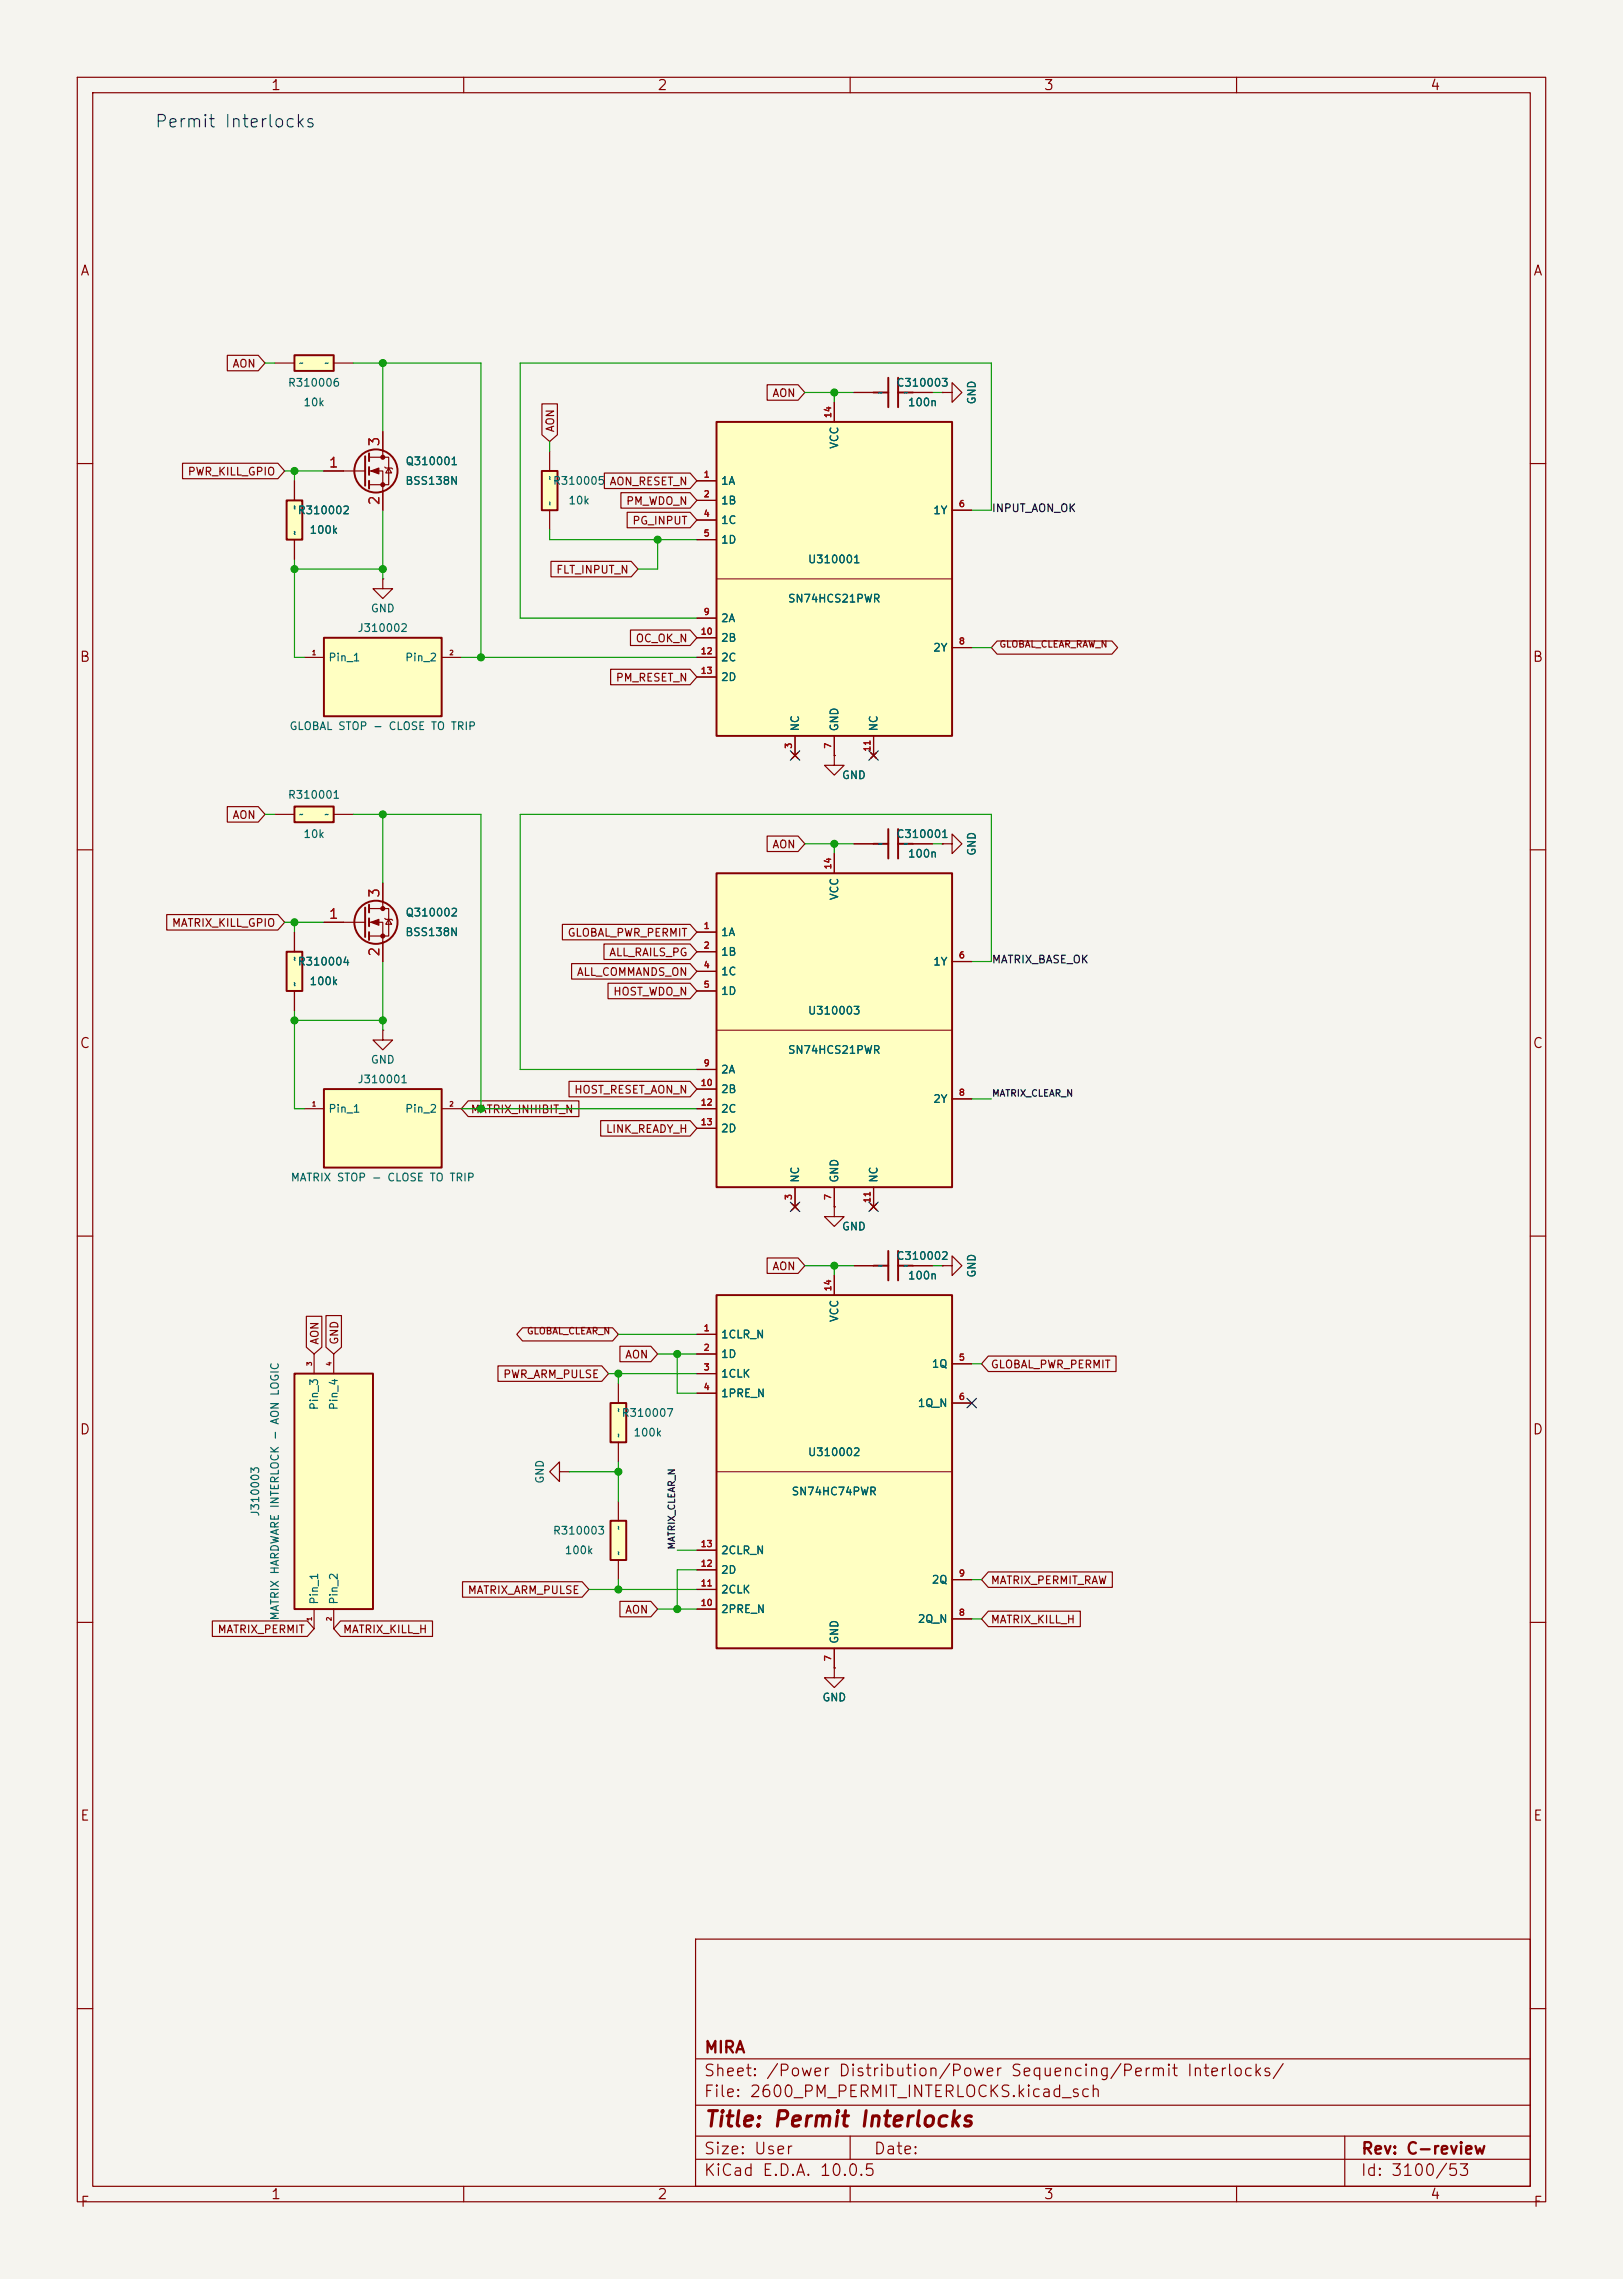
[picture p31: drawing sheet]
<svg xmlns="http://www.w3.org/2000/svg" width="210mm" height="295mm" viewBox="0 0 210 295" stroke-linecap="round" stroke-linejoin="round" font-family="sans-serif">
<defs><g id="words">
<text font-size="2" fill="#840000" x="91" y="275.8">Title: Permit Interlocks</text>
<text font-size="1.6" fill="#0000c2" x="19.9" y="16.9">Permit Interlocks</text>
<g font-size="1.5" fill="#840000">
<text x="91" y="269.1">Sheet: /Power Distribution/Power Sequencing/Permit Interlocks/</text>
<text x="91" y="266.1">MIRA</text>
<text x="91" y="271.8">File: 2600_PM_PERMIT_INTERLOCKS.kicad_sch</text>
<text x="91" y="279.2">Size: User</text>
<text x="113" y="279.2">Date:</text>
<text x="176" y="279.2">Rev: C-review</text>
<text x="91" y="282">KiCad E.D.A. 10.0.5</text>
<text x="176" y="282">Id: 3100/53</text>
</g>
<g font-size="1.3" fill="#840000">
<text x="35" y="12">1</text>
<text x="85" y="12">2</text>
<text x="135" y="12">3</text>
<text x="185" y="12">4</text>
<text x="10.3" y="36">A</text>
<text x="198.3" y="36">A</text>
<text x="10.2" y="86">B</text>
<text x="198.2" y="86">B</text>
<text x="10.2" y="136">C</text>
<text x="198.2" y="136">C</text>
<text x="10.2" y="186">D</text>
<text x="198.2" y="186">D</text>
<text x="10.3" y="236">E</text>
<text x="198.3" y="236">E</text>
<text x="10.3" y="286">F</text>
<text x="35" y="285">1</text>
<text x="85" y="285">2</text>
<text x="135" y="285">3</text>
<text x="185" y="285">4</text>
<text x="198.3" y="286">F</text>
</g>
<g font-size="1.3" fill="#a90000">
<text x="49.4" y="57.9" transform="rotate(-90 49.4 57.9)">3</text>
<text x="42.4" y="60.8">1</text>
<text x="49.4" y="65.5" transform="rotate(-90 49.4 65.5)">2</text>
<text x="42.4" y="119.2">1</text>
<text x="49.4" y="116.3" transform="rotate(-90 49.4 116.3)">3</text>
<text x="49.4" y="123.9" transform="rotate(-90 49.4 123.9)">2</text>
</g>
<g font-size="1" fill="#840000">
<text x="30" y="47.8">AON</text>
<text x="99.9" y="51.6">AON</text>
<text x="71.9" y="56" transform="rotate(-90 71.9 56)">AON</text>
<text x="24.2" y="61.8">PWR_KILL_GPIO</text>
<text x="80.9" y="65.6">PM_WDO_N</text>
<text x="81.7" y="68.1">PG_INPUT</text>
<text x="71.9" y="74.5">FLT_INPUT_N</text>
<text x="82.2" y="83.4">OC_OK_N</text>
<text x="79.6" y="88.5">PM_RESET_N</text>
<text x="30" y="106.2">AON</text>
<text x="99.9" y="110.1">AON</text>
<text x="22.2" y="120.2">MATRIX_KILL_GPIO</text>
<text x="73.4" y="121.5">GLOBAL_PWR_PERMIT</text>
<text x="78.7" y="124">ALL_RAILS_PG</text>
<text x="74.6" y="126.6">ALL_COMMANDS_ON</text>
<text x="79.3" y="129.1">HOST_WDO_N</text>
<text x="74.2" y="141.8">HOST_RESET_AON_N</text>
<text x="60.8" y="144.4">MATRIX_INHIBIT_N</text>
<text x="78.3" y="146.9">LINK_READY_H</text>
<text x="99.9" y="164.7">AON</text>
<text x="41.5" y="174.1" transform="rotate(-90 41.5 174.1)">AON</text>
<text x="44" y="174.1" transform="rotate(-90 44 174.1)">GND</text>
<text x="65" y="178.6">PWR_ARM_PULSE</text>
<text x="80.8" y="176.1">AON</text>
<text x="128.1" y="177.4">GLOBAL_PWR_PERMIT</text>
<text x="60.4" y="206.6">MATRIX_ARM_PULSE</text>
<text x="80.8" y="209.1">AON</text>
<text x="128.1" y="205.3">MATRIX_PERMIT_RAW</text>
<text x="28.1" y="211.7">MATRIX_PERMIT</text>
<text x="44.3" y="211.7">MATRIX_KILL_H</text>
<text x="128.1" y="210.4">MATRIX_KILL_H</text>
</g>
<g font-size="1" fill="#006464">
<text x="37.2" y="50.3">R310006</text>
<text x="39.2" y="52.8">10k</text>
<text x="115.9" y="50.3">C310003</text>
<text x="117.4" y="52.8">100n</text>
<text x="126.5" y="52.4" transform="rotate(-90 126.5 52.4)">GND</text>
<text x="108.7" y="58.2" transform="rotate(-90 108.7 58.2)">VCC</text>
<text x="52.4" y="63">BSS138N</text>
<text x="52.4" y="60.5">Q310001</text>
<text x="71.5" y="63">R310005 AON_RESET_N</text>
<text x="73.5" y="65.5">10k</text>
<text x="93.2" y="63">1A</text>
<text x="93.2" y="65.5">1B</text>
<text x="38.5" y="66.8">R310002</text>
<text x="40" y="69.3">100k</text>
<text x="93.2" y="68.1">1C</text>
<text x="93.2" y="70.6">1D</text>
<text x="120.7" y="66.8">1Y</text>
<text x="104.5" y="73.2">U310001</text>
<text x="46.2" y="82">J310002</text>
<text x="47.9" y="79.5">GND</text>
<text x="93.2" y="80.8">2A</text>
<text x="93.2" y="83.3">2B</text>
<text x="101.9" y="78.2">SN74HCS21PWR</text>
<text x="42.4" y="85.9">Pin_1</text>
<text x="52.3" y="85.9">Pin_2</text>
<text x="93.2" y="85.9">2C</text>
<text x="93.2" y="88.4">2D</text>
<text x="120.7" y="84.6">2Y</text>
<text x="37.4" y="94.7">GLOBAL STOP - CLOSE TO TRIP</text>
<text x="103.6" y="94.7" transform="rotate(-90 103.6 94.7)">NC</text>
<text x="108.7" y="94.7" transform="rotate(-90 108.7 94.7)">GND</text>
<text x="113.8" y="94.7" transform="rotate(-90 113.8 94.7)">NC</text>
<text x="108.9" y="101.1">GND</text>
<text x="37.2" y="103.6">R310001</text>
<text x="39.2" y="108.7">10k</text>
<text x="115.9" y="108.7">C310001</text>
<text x="117.4" y="111.3">100n</text>
<text x="126.5" y="110.8" transform="rotate(-90 126.5 110.8)">GND</text>
<text x="52.4" y="118.9">Q310002</text>
<text x="108.7" y="116.6" transform="rotate(-90 108.7 116.6)">VCC</text>
<text x="38.5" y="125.2">R310004</text>
<text x="52.4" y="121.4">BSS138N</text>
<text x="93.2" y="121.4">1A</text>
<text x="93.2" y="124">1B</text>
<text x="120.7" y="125.2">1Y</text>
<text x="40" y="127.8">100k</text>
<text x="93.2" y="126.5">1C</text>
<text x="93.2" y="129">1D</text>
<text x="104.5" y="131.6">U310003</text>
<text x="47.9" y="137.9">GND</text>
<text x="101.9" y="136.7">SN74HCS21PWR</text>
<text x="46.2" y="140.5">J310001</text>
<text x="93.2" y="139.2">2A</text>
<text x="93.2" y="141.7">2B</text>
<text x="120.7" y="143">2Y</text>
<text x="42.4" y="144.3">Pin_1</text>
<text x="52.3" y="144.3">Pin_2</text>
<text x="93.2" y="144.3">2C</text>
<text x="93.2" y="146.8">2D</text>
<text x="37.5" y="153.2">MATRIX STOP - CLOSE TO TRIP</text>
<text x="103.6" y="153.2" transform="rotate(-90 103.6 153.2)">NC</text>
<text x="108.7" y="153.2" transform="rotate(-90 108.7 153.2)">GND</text>
<text x="113.8" y="153.2" transform="rotate(-90 113.8 153.2)">NC</text>
<text x="108.9" y="159.5">GND</text>
<text x="115.9" y="163.3">C310002</text>
<text x="117.4" y="165.9">100n</text>
<text x="126.5" y="165.5" transform="rotate(-90 126.5 165.5)">GND</text>
<text x="93.2" y="173.5">1CLR_N</text>
<text x="108.7" y="171.2" transform="rotate(-90 108.7 171.2)">VCC</text>
<text x="93.2" y="176">1D</text>
<text x="93.2" y="178.6">1CLK</text>
<text x="120.5" y="177.3">1Q</text>
<text x="41.4" y="182.6" transform="rotate(-90 41.4 182.6)">Pin_3</text>
<text x="43.9" y="182.6" transform="rotate(-90 43.9 182.6)">Pin_4</text>
<text x="80.4" y="183.6">R310007</text>
<text x="93.2" y="181.1">1PRE_N</text>
<text x="118.7" y="182.4">1Q_N</text>
<text x="81.9" y="186.2">100k</text>
<text x="104.5" y="188.7">U310002</text>
<text x="33.8" y="196.4" transform="rotate(-90 33.8 196.4)">J310003</text>
<text x="70.6" y="192.1" transform="rotate(-90 70.6 192.1)">GND</text>
<text x="102.4" y="193.8">SN74HC74PWR</text>
<text x="71.5" y="198.9">R310003</text>
<text x="73" y="201.4">100k</text>
<text x="93.2" y="204">2D</text>
<text x="93.2" y="201.4">2CLR_N</text>
<text x="36.3" y="209.8" transform="rotate(-90 36.3 209.8)">MATRIX HARDWARE INTERLOCK - AON LOGIC</text>
<text x="41.4" y="207.8" transform="rotate(-90 41.4 207.8)">Pin_1</text>
<text x="43.9" y="207.8" transform="rotate(-90 43.9 207.8)">Pin_2</text>
<text x="93.2" y="209">2PRE_N</text>
<text x="93.2" y="206.5">2CLK</text>
<text x="120.5" y="205.2">2Q</text>
<text x="108.7" y="212.9" transform="rotate(-90 108.7 212.9)">GND</text>
<text x="118.7" y="210.3">2Q_N</text>
<text x="106.3" y="220.5">GND</text>
</g>
<g font-size="1" fill="#0f0f0f">
<text x="128.3" y="66.5">INPUT_AON_OK</text>
<text x="128.3" y="124.9">MATRIX_BASE_OK</text>
</g>
<g font-size=".9" fill="#840000">
<text x="129.2" y="84">GLOBAL_CLEAR_RAW_N</text>
<text x="68.1" y="172.9">GLOBAL_CLEAR_N</text>
</g>
<g font-size=".9" fill="#0f0f0f">
<text x="128.3" y="142.2">MATRIX_CLEAR_N</text>
<text x="87.5" y="200.6" transform="rotate(-90 87.5 200.6)">MATRIX_CLEAR_N</text>
</g>
<g font-size=".8" fill="#006464">
<text x="38.6" y="47.6">~</text>
<text x="41.9" y="47.6">~</text>
<text x="113.6" y="51.4">~</text>
<text x="116.9" y="51.4">~</text>
<text x="71.7" y="65.5" transform="rotate(-90 71.7 65.5)">~</text>
<text x="71.7" y="62.2" transform="rotate(-90 71.7 62.2)">~</text>
<text x="38.7" y="69.3" transform="rotate(-90 38.7 69.3)">~</text>
<text x="38.7" y="66" transform="rotate(-90 38.7 66)">~</text>
<text x="38.6" y="106">~</text>
<text x="41.9" y="106">~</text>
<text x="113.6" y="109.8">~</text>
<text x="116.9" y="109.8">~</text>
<text x="38.7" y="124.5" transform="rotate(-90 38.7 124.5)">~</text>
<text x="38.7" y="127.7" transform="rotate(-90 38.7 127.7)">~</text>
<text x="113.6" y="164.4">~</text>
<text x="116.9" y="164.4">~</text>
<text x="80.6" y="182.9" transform="rotate(-90 80.6 182.9)">~</text>
<text x="80.6" y="186.2" transform="rotate(-90 80.6 186.2)">~</text>
<text x="80.6" y="201.4" transform="rotate(-90 80.6 201.4)">~</text>
<text x="80.6" y="198.1" transform="rotate(-90 80.6 198.1)">~</text>
</g>
<g font-size=".8" fill="#a90000">
<text x="107.7" y="54.2" transform="rotate(-90 107.7 54.2)">14</text>
<text x="91" y="62">1</text>
<text x="91" y="64.6">2</text>
<text x="124" y="65.8">6</text>
<text x="91" y="67.1">4</text>
<text x="91" y="69.6">5</text>
<text x="90.6" y="82.3">10</text>
<text x="91" y="79.8">9</text>
<text x="124" y="83.6">8</text>
<text x="90.6" y="84.9">12</text>
<text x="90.6" y="87.4">13</text>
<text x="102.7" y="97" transform="rotate(-90 102.7 97)">3</text>
<text x="107.7" y="97" transform="rotate(-90 107.7 97)">7</text>
<text x="112.8" y="97.4" transform="rotate(-90 112.8 97.4)">11</text>
<text x="107.7" y="112.6" transform="rotate(-90 107.7 112.6)">14</text>
<text x="91" y="120.4">1</text>
<text x="91" y="123">2</text>
<text x="91" y="125.5">4</text>
<text x="124" y="124.2">6</text>
<text x="91" y="128.1">5</text>
<text x="90.6" y="140.8">10</text>
<text x="90.6" y="143.3">12</text>
<text x="91" y="138.2">9</text>
<text x="124" y="142">8</text>
<text x="90.6" y="145.8">13</text>
<text x="102.7" y="155.4" transform="rotate(-90 102.7 155.4)">3</text>
<text x="107.7" y="155.4" transform="rotate(-90 107.7 155.4)">7</text>
<text x="112.8" y="155.8" transform="rotate(-90 112.8 155.8)">11</text>
<text x="107.7" y="167.2" transform="rotate(-90 107.7 167.2)">14</text>
<text x="91" y="172.5">1</text>
<text x="91" y="175">2</text>
<text x="91" y="177.6">3</text>
<text x="124" y="176.3">5</text>
<text x="91" y="180.1">4</text>
<text x="124" y="181.4">6</text>
<text x="90.6" y="203">12</text>
<text x="90.6" y="200.4">13</text>
<text x="90.6" y="208.1">10</text>
<text x="90.6" y="205.5">11</text>
<text x="124" y="209.3">8</text>
<text x="124" y="204.3">9</text>
<text x="107.7" y="215.1" transform="rotate(-90 107.7 215.1)">7</text>
</g>
<g font-size=".6" fill="#840000">
<text x="40.3" y="84.9">1</text>
<text x="58.1" y="84.9">2</text>
<text x="40.3" y="143.4">1</text>
<text x="58.1" y="143.4">2</text>
<text x="40.5" y="176.9" transform="rotate(-90 40.5 176.9)">3</text>
<text x="43" y="176.9" transform="rotate(-90 43 176.9)">4</text>
<text x="40.5" y="209.9" transform="rotate(-90 40.5 209.9)">1</text>
<text x="43" y="209.9" transform="rotate(-90 43 209.9)">2</text>
</g>
</g></defs>
<path d="M0 0h210v295h-210z" fill="#f5f4ef" stroke="#f5f4ef" stroke-width=".13"/>
<g fill="none" stroke="#840000" stroke-width=".15">
<path d="M10 10h190v275h-190zM12 12h186v271h-186zM60 10v2M110 10v2M160 10v2M10 60h2M198 60h2M10 110h2M198 110h2M49.5 133.4v1.2h1.3l-1.3 1.3-1.2-1.3h1.2M49.5 133.4h.1M10 160h2"/>
<path d="M110.5 163.8h2.5M118.1 163.8h2.5M198 160h2M10 210h2M107.9 215.9v1.3h1.3l-1.3 1.2-1.2-1.2h1.2M107.9 215.9h.1M198 210h2M90 251h108v32h-108zM10 260h2M90 279.5h108M90 276.5h108M90 272.5h108"/>
<path d="M90 266.5h108M110 276.5v3M174 276.5v6.5M198 260h2M60 283v2M110 283v2M160 283v2"/>
</g>
<path d="M113 163.8h1.9M114.9 161.9v3.8M116.2 163.8h1.9M116.2 161.9v3.8" fill="none" stroke="#840000" stroke-width=".25"/>
<path d="M41.9 82.6h15.2v10.1h-15.2z" fill="#ffffc2"/>
<path d="M41.9 82.6h15.2v10.1h-15.2z" fill="none" stroke="#840000" stroke-width=".25"/>
<path d="M39.4 85.1h2.5M57.1 85.1h2.6" fill="none" stroke="#840000" stroke-width=".15"/>
<path d="M92.7 167.6h30.5v45.8h-30.5z" fill="#ffffc2"/>
<path d="M113 109.2h1.9M114.9 107.3v3.8M116.2 109.2h1.9M116.2 107.3v3.8M92.7 167.6h30.5v45.8h-30.5z" fill="none" stroke="#840000" stroke-width=".25"/>
<path d="M92.7 190.5h30.5" fill="none" stroke="#840000" stroke-width=".13"/>
<g fill="none" stroke="#840000" stroke-width=".15">
<path d="M110.5 109.2h2.5M118.1 109.2h2.5M121.9 109.2h1.3v-1.2l1.3 1.2-1.3 1.3v-1.3M121.9 109.2h.1M90.2 172.7h2.5M90.2 175.3h2.5M90.2 177.8h2.5M107.9 165.1v2.5M121.9 163.8h1.3v-1.2l1.3 1.2-1.3 1.3v-1.3M121.9 163.8h.1M123.2 176.5h2.5M90.2 180.3h2.5"/>
<path d="M123.2 181.6h2.5M90.2 208.3h2.5M90.2 205.7h2.5M90.2 203.2h2.5M90.2 200.7h2.5M107.9 213.4v2.5M123.2 209.6h2.5M123.2 204.5h2.5"/>
</g>
<path d="M38.1 46h5.1v2h-5.1z" fill="#ffffc2"/>
<path d="M38.1 46h5.1v2h-5.1z" fill="none" stroke="#840000" stroke-width=".25"/>
<path d="M35.6 47h2.5M43.2 47h2.5" fill="none" stroke="#840000" stroke-width=".15"/>
<path d="M70.1 61h2v5h-2z" fill="#ffffc2"/>
<path d="M70.1 61h2v5h-2z" fill="none" stroke="#840000" stroke-width=".25"/>
<path d="M71.1 58.4v2.6M71.1 66v2.6" fill="none" stroke="#840000" stroke-width=".15"/>
<path d="M92.7 54.6h30.5v40.7h-30.5z" fill="#ffffc2"/>
<path d="M92.7 54.6h30.5v40.7h-30.5z" fill="none" stroke="#840000" stroke-width=".25"/>
<path d="M92.7 74.9h30.5" fill="none" stroke="#840000" stroke-width=".13"/>
<g fill="none" stroke="#840000" stroke-width=".15">
<path d="M107.9 52.1v2.5M90.2 62.2h2.5M90.2 64.8h2.5M90.2 67.3h2.5M90.2 69.9h2.5M123.2 66h2.5M90.2 80h2.5M90.2 82.6h2.5M90.2 85.1h2.5M90.2 87.6h2.5M102.5 97.4l.8 .8M102.9 95.3v2.5"/>
<path d="M103.3 97.4l-.8 .8M107.9 95.3v2.5M112.6 97.4l.8 .8M113 95.3v2.5M113.4 97.4l-.8 .8M123.2 83.8h2.5"/>
</g>
<path d="M79 196.9h2v5h-2z" fill="#ffffc2"/>
<path d="M79 196.9h2v5h-2z" fill="none" stroke="#840000" stroke-width=".25"/>
<path d="M80 194.3v2.6M80 201.9v2.6" fill="none" stroke="#840000" stroke-width=".15"/>
<path d="M41.9 141h15.2v10.1h-15.2z" fill="#ffffc2"/>
<path d="M41.9 141h15.2v10.1h-15.2z" fill="none" stroke="#840000" stroke-width=".25"/>
<path d="M39.4 143.5h2.5M57.1 143.5h2.6M107.9 156.2v1.3h1.3l-1.3 1.3-1.2-1.3h1.2M107.9 156.2h.1" fill="none" stroke="#840000" stroke-width=".15"/>
<path d="M92.7 113h30.5v40.7h-30.5z" fill="#ffffc2"/>
<path d="M92.7 113h30.5v40.7h-30.5z" fill="none" stroke="#840000" stroke-width=".25"/>
<path d="M92.7 133.4h30.5" fill="none" stroke="#840000" stroke-width=".13"/>
<g fill="none" stroke="#840000" stroke-width=".15">
<path d="M107.9 110.5v2.5M90.2 120.7h2.5M90.2 123.2h2.5M90.2 125.7h2.5M90.2 128.3h2.5M90.2 138.4h2.5M123.2 124.5h2.5M90.2 141h2.5M90.2 143.5h2.5M90.2 146.1h2.5M102.5 155.8l.8 .8M102.9 153.7v2.5"/>
<path d="M103.3 155.8l-.8 .8M107.9 153.7v2.5M112.6 155.8l.8 .8M113 153.7v2.5M113.4 155.8l-.8 .8M123.2 142.2h2.5M72.4 190.5v-1.3l-1.3 1.3 1.3 1.3v-1.3h1.3M73.7 190.5h.1"/>
</g>
<path d="M38.1 177.8h10.2v30.5h-10.2z" fill="#ffffc2"/>
<path d="M38.1 177.8h10.2v30.5h-10.2z" fill="none" stroke="#840000" stroke-width=".25"/>
<path d="M107.9 97.8v1.3h1.3l-1.3 1.2-1.2-1.2h1.2M107.9 97.8h.1M40.6 175.3v2.5M43.2 175.3v2.5M40.6 208.3v2.5M43.2 208.3v2.5" fill="none" stroke="#840000" stroke-width=".15"/>
<path d="M37.1 64.8h2v5.1h-2z" fill="#ffffc2"/>
<path d="M37.1 64.8h2v5.1h-2z" fill="none" stroke="#840000" stroke-width=".25"/>
<path d="M38.1 62.2v2.6M38.1 69.9v2.5" fill="none" stroke="#840000" stroke-width=".15"/>
<path d="M38.1 104.4h5.1v2h-5.1z" fill="#ffffc2"/>
<g fill="none" stroke="#840000" stroke-width=".25">
<path d="M47.2 59.1v3.8M47.8 58.7v1M113 50.8h1.9M114.9 48.9v3.8M116.2 50.8h1.9M116.2 48.9v3.8M47.8 60.5v1M47.8 62.2v1.1M38.1 104.4h5.1v2h-5.1zM47.2 117.5v3.8M47.8 117.1v1M47.8 118.9v1"/>
<path d="M47.8 120.7v1"/>
<circle cx="48.6" cy="61" r="2.79"/>
<circle cx="48.6" cy="119.4" r="2.79"/>
</g>
<g fill="none" stroke="#840000" stroke-width=".15">
<path d="M47.8 59.2h2.5v3.5h-2.5M49.5 55.9v3.3M110.5 50.8h2.5M118.1 50.8h2.5M121.9 50.8h1.3v-1.3l1.3 1.3-1.3 1.3v-1.3M121.9 50.8h.1M41.9 61h5.3M47.8 61h1.7v5M49.5 74.9v1.3h1.3l-1.3 1.3-1.2-1.3h1.2M49.5 74.9h.1M49.8 60.5l.1 .1h.8l.1 .1M50.3 60.6l.4 .6h-.8z"/>
<path d="M35.6 105.4h2.5M41.9 119.4h5.3M43.2 105.4h2.5M47.8 117.6h2.5v3.6h-2.5M47.8 119.4h1.7v5.1M49.5 114.3v3.3M49.8 118.9l.1 .1h.8l.1 .1M50.3 119l.4 .6h-.8z"/>
</g>
<g fill="#840000" stroke="#840000" stroke-width=".15">
<path d="M48 119.4l1-.4v.8z"/>
<path d="M48 61l1-.4v.7z"/>
<circle cx="49.5" cy="117.6" r=".25"/>
<circle cx="49.5" cy="121.2" r=".25"/>
<circle cx="49.5" cy="59.2" r=".25"/>
<circle cx="49.5" cy="62.7" r=".25"/>
</g>
<path d="M37.1 123.2h2v5.1h-2z" fill="#ffffc2"/>
<path d="M37.1 123.2h2v5.1h-2z" fill="none" stroke="#840000" stroke-width=".25"/>
<path d="M38.1 120.7v2.5M38.1 128.3v2.5" fill="none" stroke="#840000" stroke-width=".15"/>
<path d="M79 181.6h2v5.1h-2z" fill="#ffffc2"/>
<path d="M79 181.6h2v5.1h-2z" fill="none" stroke="#840000" stroke-width=".25"/>
<g fill="none" stroke="#840000" stroke-width=".15">
<path d="M23.6 60h12.4l.8 1-.8 1h-12.4zM29.4 46h4l.9 1-.9 1h-4zM49.5 55.9v2.5M70.1 52.3h2v4l-1 .9-1-.9zM99.3 49.8h4l.8 1-.8 1h-4zM107.9 52.1v2.5M110.5 50.8h2.5M118.1 50.8h2.5M121.9 50.8h.1M38.1 62.2v2.6M38.1 69.9v2.5M41.9 61h2.5"/>
<path d="M49.5 63.5v2.5M71.3 72.7h10.4l.8 1-.8 1h-10.4zM78.2 61.2h11.1l.9 1-.9 1h-11.1zM80.3 63.8h9l.9 1-.9 1h-9zM81.1 66.3h8.2l.9 1-.9 1h-8.2zM90.2 62.2h2.5M90.2 64.8h2.5M90.2 67.3h2.5M90.2 69.9h2.5M123.2 66h2.5M79 86.6h10.3l.9 1-.9 1h-10.3zM81.6 81.6h7.7l.9 1-.9 1h-7.7z"/>
<path d="M90.2 80h2.5M90.2 82.6h2.5M90.2 85.1h2.5M90.2 87.6h2.5M102.5 97.4l.8 .8M102.9 95.3v2.5M103.3 97.4l-.8 .8M107.9 97.8h.1M107.9 95.3v2.5M112.6 97.4l.8 .8M113 95.3v2.5M113.4 97.4l-.8 .8"/>
<path d="M123.2 83.8h2.5M129 83h14.9l.7 .8-.7 .9h-14.9l-.7-.9zM21.6 118.4h14.4l.8 1-.8 1h-14.4zM29.4 104.4h4l.9 1-.9 1h-4zM41.9 119.4h2.5M49.5 114.3v2.5M72.8 119.7h16.5l.9 1-.9 1h-16.5zM99.3 108.2h4l.8 1-.8 1h-4zM107.9 110.5v2.5M110.5 109.2h2.5M118.1 109.2h2.5M121.9 109.2h.1"/>
<path d="M38.1 120.7v2.5M38.1 128.3v2.5M49.5 121.9v2.6M73.6 140h15.7l.9 1-.9 1h-15.7zM74 124.7h15.3l.9 1-.9 1h-15.3zM78.1 122.2h11.2l.9 1-.9 1h-11.2zM78.7 127.3h10.6l.9 1-.9 1h-10.6zM90.2 120.7h2.5M90.2 123.2h2.5M90.2 125.7h2.5M90.2 128.3h2.5M90.2 138.4h2.5"/>
<path d="M123.2 124.5h2.5M60.6 142.5h14.3v2h-14.3l-.9-1zM77.7 145.1h11.6l.9 1-.9 1h-11.6zM90.2 141h2.5M90.2 143.5h2.5M90.2 146.1h2.5M102.5 155.8l.8 .8M102.9 153.7v2.5M103.3 155.8l-.8 .8M107.9 156.2h.1M107.9 153.7v2.5M112.6 155.8l.8 .8"/>
<path d="M113 153.7v2.5M113.4 155.8l-.8 .8M123.2 142.2h2.5M39.6 170.4h2v4l-1 .9-1-.9zM42.2 170.3h2v4.1l-1 .9-1-.9zM64.4 176.8h13.5l.8 1-.8 1h-13.5zM67.6 171.9h11.7l.7 .8-.7 .9h-11.7l-.7-.9zM80 179.1v2.5M80.2 174.3h4l.9 1-.9 1h-4zM90.2 172.7h2.5M90.2 175.3h2.5M90.2 177.8h2.5"/>
<path d="M99.3 162.8h4l.8 1-.8 1h-4zM107.9 165.1v2.5M110.5 163.8h2.5M118.1 163.8h2.5M121.9 163.8h.1M123.2 176.5h2.5M127.9 175.5h16.5v2h-16.5l-.9-1zM80 186.7v2.5M90.2 180.3h2.5M123.2 181.6h2.5M27.5 209.8h12.3l.8 1-.8 1h-12.3zM44.1 209.8h11.9v2h-11.9l-.9-1z"/>
<path d="M59.8 204.7h15.5l.9 1-.9 1h-15.5zM80.2 207.3h4l.9 1-.9 1h-4zM90.2 208.3h2.5M90.2 205.7h2.5M90.2 203.2h2.5M90.2 200.7h2.5M107.9 215.9h.1M107.9 213.4v2.5M123.2 209.6h2.5M123.2 204.5h2.5M127.9 203.5h16v2h-16l-.9-1zM127.9 208.6h11.9v2h-11.9l-.9-1z"/>
</g>
<g fill="none" stroke="#009600" stroke-width=".15">
<path d="M34.3 47h1.3M45.7 47h16.5v38.1M49.5 47v8.9M71.1 57.2v1.2M104.1 50.8h6.4M107.9 50.8v1.3M120.6 50.8h1.3M36.8 61h5.1M38.1 73.7h11.4M38.1 72.4v12.7h1.3M38.1 61v1.2M49.5 66v8.9"/>
<path d="M71.1 68.6v1.3h19.1M85.1 69.9v3.8h-2.6M125.7 66h2.6v-19h-61v33h22.9M59.7 85.1h30.5M125.7 83.8h2.6M34.3 105.4h1.3M36.8 119.4h5.1M38.1 119.4v1.3M45.7 105.4h16.5v38.1M49.5 105.4v8.9M104.1 109.2h6.4M107.9 109.2v1.3"/>
<path d="M120.6 109.2h1.3M38.1 130.8v12.7h1.3M38.1 132.1h11.4M49.5 124.5v8.9M125.7 124.5h2.6v-19.1h-61v33h22.9M59.7 143.5h30.5M125.7 142.2h2.6M78.7 177.8h11.5M80 177.8v1.3M80 172.7h10.2M85.1 175.3h5.1M87.6 175.3v5h2.6"/>
<path d="M104.1 163.8h6.4M107.9 163.8v1.3M120.6 163.8h1.3M125.7 176.5h1.3M73.7 190.5h6.3M80 189.2v5.1M76.2 205.7h14M80 204.5v1.2M85.1 208.3h5.1M87.6 200.7h2.6M90.2 203.2h-2.6v5.1M125.7 204.5h1.3"/>
<path d="M125.7 209.6h1.3"/>
</g>
<path d="M102.3 97.2l1.2 1.2M103.5 97.2l-1.2 1.2M112.4 97.2l1.2 1.2M113.6 97.2l-1.2 1.2M102.3 155.6l1.2 1.2M103.5 155.6l-1.2 1.2M112.4 155.6l1.2 1.2M113.6 155.6l-1.2 1.2M125.1 181l1.2 1.2M126.3 181l-1.2 1.2" fill="none" stroke="#000084" stroke-width=".15"/>
<g fill="#009600" stroke="#009600" stroke-width=".13">
<circle cx="107.9" cy="50.8" r=".46"/>
<circle cx="107.9" cy="109.2" r=".46"/>
<circle cx="80" cy="177.8" r=".46"/>
<circle cx="49.5" cy="132.1" r=".46"/>
<circle cx="38.1" cy="132.1" r=".46"/>
<circle cx="62.2" cy="143.5" r=".46"/>
<circle cx="87.6" cy="175.3" r=".46"/>
<circle cx="49.5" cy="73.7" r=".46"/>
<circle cx="38.1" cy="61" r=".46"/>
<circle cx="38.1" cy="73.7" r=".46"/>
<circle cx="38.1" cy="119.4" r=".46"/>
<circle cx="49.5" cy="105.4" r=".46"/>
<circle cx="80" cy="190.5" r=".46"/>
<circle cx="107.9" cy="163.8" r=".46"/>
<circle cx="87.6" cy="208.3" r=".46"/>
<circle cx="80" cy="205.7" r=".46"/>
<circle cx="62.2" cy="85.1" r=".46"/>
<circle cx="49.5" cy="47" r=".46"/>
<circle cx="85.1" cy="69.9" r=".46"/>
</g>
<use href="#words"/>
</svg>
